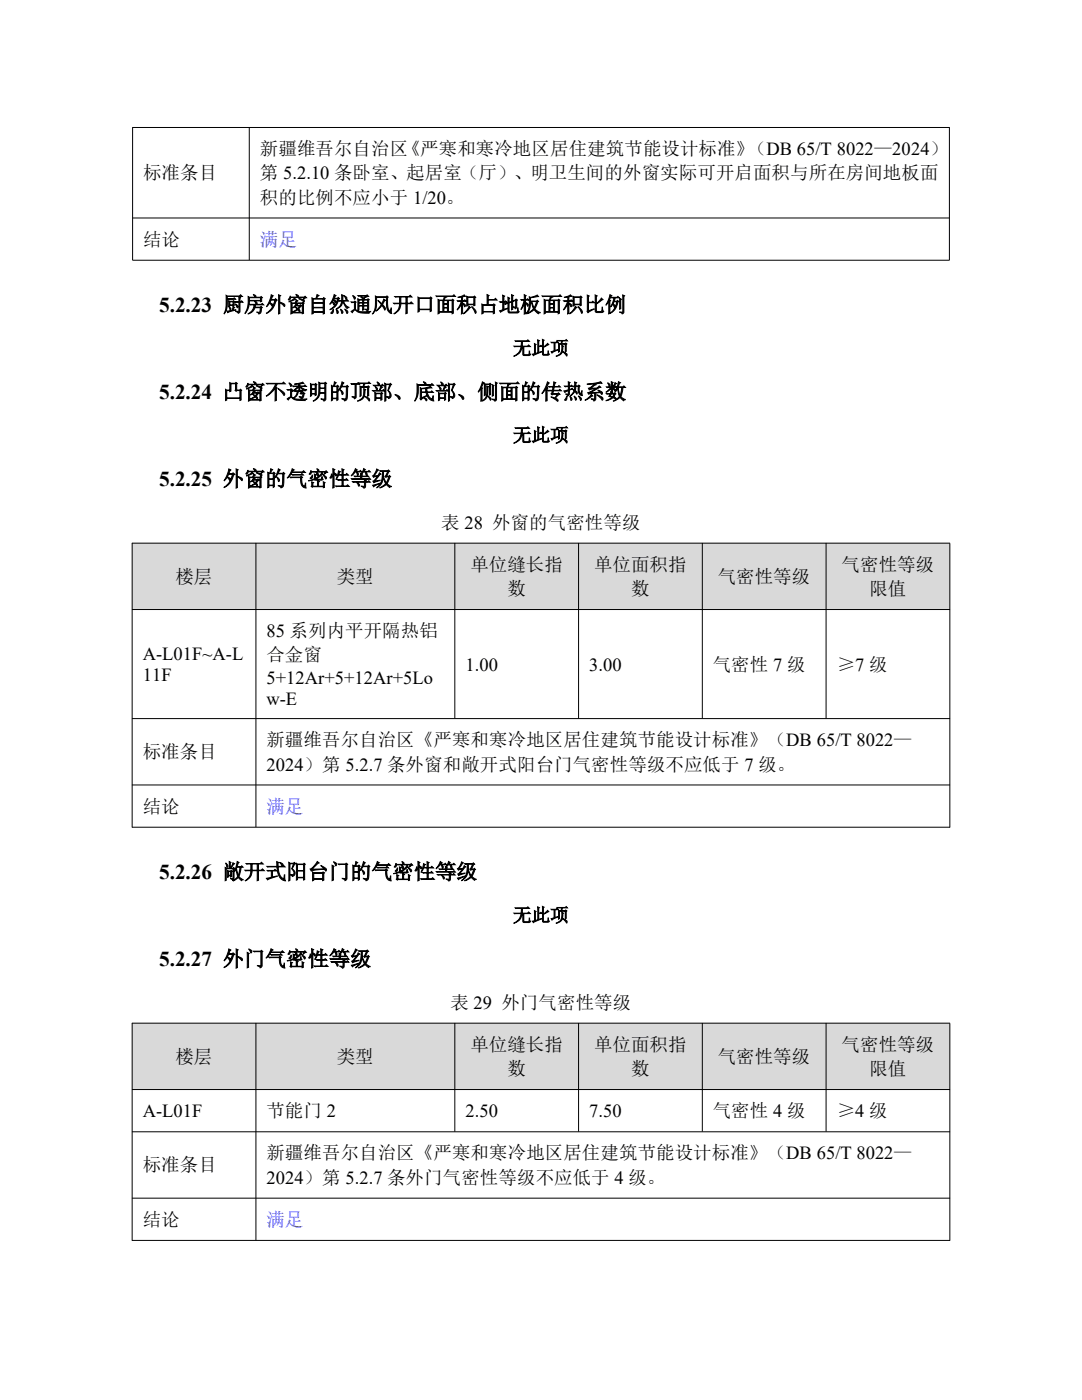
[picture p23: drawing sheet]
<svg xmlns="http://www.w3.org/2000/svg" width="216mm" height="279mm" viewBox="0 0 216 279" stroke-linecap="round" stroke-linejoin="round" font-family="sans-serif">
<defs><g id="words">
<g font-size="4.2">
<text x="31.7" y="62.2">5.2.23 厨房外窗自然通风开口面积占地板面积比例</text>
<text x="31.7" y="79.6">5.2.24 凸窗不透明的顶部、底部、侧面的传热系数</text>
<text x="31.7" y="97">5.2.25 外窗的气密性等级</text>
<text x="31.7" y="175.4">5.2.26 敞开式阳台门的气密性等级</text>
<text x="31.7" y="192.8">5.2.27 外门气密性等级</text>
</g>
<g font-size="3.7">
<text x="28.6" y="35.8">标准条目</text>
<text x="51.9" y="31">新疆维吾尔自治区《严寒和寒冷地区居住建筑节能设计标准》（DB 65/T 8022—2024）</text>
<text x="51.9" y="35.8">第 5.2.10 条卧室、起居室（厅）、明卫生间的外窗实际可开启面积与所在房间地板面</text>
<text x="51.9" y="40.6">积的比例不应小于 1/20。</text>
<text x="28.6" y="49">结论</text>
<text x="102.4" y="70.8">无此项</text>
<text x="102.4" y="88.1">无此项</text>
<text x="88.1" y="105.5">表 28 外窗的气密性等级</text>
<text x="93.9" y="113.9">单位缝长指</text>
<text x="118.5" y="113.9">单位面积指</text>
<text x="167.9" y="113.9">气密性等级</text>
<text x="35" y="116.3">楼层</text>
<text x="67.2" y="116.3">类型</text>
<text x="101.3" y="118.8">数</text>
<text x="125.9" y="118.8">数</text>
<text x="143.2" y="116.3">气密性等级</text>
<text x="173.5" y="118.8">限值</text>
<text x="28.5" y="131.7">A-L01F~A-L</text>
<text x="53.2" y="127.2">85 系列内平开隔热铝</text>
<text x="53.2" y="132">合金窗</text>
<text x="28.5" y="135.9">11F</text>
<text x="53.2" y="136.5">5+12Ar+5+12Ar+5Lo</text>
<text x="92.9" y="133.8">1.00</text>
<text x="117.6" y="133.8">3.00</text>
<text x="142.2" y="133.8">气密性 7 级</text>
<text x="167" y="133.8">≥7 级</text>
<text x="53.2" y="140.8">w-E</text>
<text x="53.2" y="148.9">新疆维吾尔自治区《严寒和寒冷地区居住建筑节能设计标准》（DB 65/T 8022—</text>
<text x="28.5" y="151.4">标准条目</text>
<text x="53.2" y="153.8">2024）第 5.2.7 条外窗和敞开式阳台门气密性等级不应低于 7 级。</text>
<text x="28.5" y="162.2">结论</text>
<text x="102.4" y="183.9">无此项</text>
<text x="89.9" y="201.3">表 29 外门气密性等级</text>
<text x="93.9" y="209.7">单位缝长指</text>
<text x="118.5" y="209.7">单位面积指</text>
<text x="167.9" y="209.7">气密性等级</text>
<text x="35" y="212.1">楼层</text>
<text x="67.2" y="212.1">类型</text>
<text x="101.3" y="214.5">数</text>
<text x="125.9" y="214.5">数</text>
<text x="143.2" y="212.1">气密性等级</text>
<text x="173.5" y="214.5">限值</text>
<text x="28.5" y="222.9">A-L01F</text>
<text x="53.2" y="222.9">节能门 2</text>
<text x="92.9" y="222.9">2.50</text>
<text x="117.6" y="222.9">7.50</text>
<text x="142.2" y="222.9">气密性 4 级</text>
<text x="167" y="222.9">≥4 级</text>
<text x="28.5" y="233.8">标准条目</text>
<text x="53.2" y="231.4">新疆维吾尔自治区《严寒和寒冷地区居住建筑节能设计标准》（DB 65/T 8022—</text>
<text x="53.2" y="236.2">2024）第 5.2.7 条外门气密性等级不应低于 4 级。</text>
<text x="28.5" y="244.6">结论</text>
</g>
<g font-size="3.7" fill="#00f">
<text x="51.9" y="49">满足</text>
<text x="53.2" y="162.2">满足</text>
<text x="53.2" y="244.6">满足</text>
</g>
</g></defs>
<path d="M26.4 25.4h163.1M26.5 25.4v26.5M49.7 25.4v26.5M189.4 25.4v26.5M26.4 43.5h163.1M26.4 51.9h163.1" fill="none" stroke="#000" stroke-width=".2"/>
<g fill="#d9d9d9">
<path d="M26.4 108.4h24.7v13.3h-24.7z" fill-rule="evenodd"/>
<path d="M51.1 108.4h39.7v13.3h-39.7z" fill-rule="evenodd"/>
<path d="M90.8 108.4h24.7v13.3h-24.7z" fill-rule="evenodd"/>
<path d="M115.4 108.4h24.8v13.3h-24.8z" fill-rule="evenodd"/>
<path d="M140.1 108.4h24.8v13.3h-24.8z" fill-rule="evenodd"/>
<path d="M164.8 108.4h24.7v13.3h-24.7z" fill-rule="evenodd"/>
</g>
<path d="M26.3 108.4h163.3M26.4 108.4v56.7M51.1 108.4v56.6M90.8 108.4v35M115.4 108.4v35M140.1 108.4v35M164.8 108.4v35M189.5 108.4v56.7M26.3 121.6h163.3M26.3 143.4h163.3M26.3 156.7h163.3M26.3 165.1h163.3" fill="none" stroke="#000" stroke-width=".2"/>
<g fill="#d9d9d9">
<path d="M26.4 204.2h24.7v13.2h-24.7z" fill-rule="evenodd"/>
<path d="M51.1 204.2h39.7v13.2h-39.7z" fill-rule="evenodd"/>
<path d="M90.8 204.2h24.7v13.2h-24.7z" fill-rule="evenodd"/>
<path d="M115.4 204.2h24.8v13.2h-24.8z" fill-rule="evenodd"/>
<path d="M140.1 204.2h24.8v13.2h-24.8z" fill-rule="evenodd"/>
<path d="M164.8 204.2h24.7v13.2h-24.7z" fill-rule="evenodd"/>
</g>
<path d="M26.3 204.2h163.3M26.3 217.4h163.3M26.4 204.2v43.4M51.1 204.2v43.3M90.8 204.2v21.6M115.4 204.2v21.6M140.1 204.2v21.6M164.8 204.2v21.6M189.5 204.2v43.4M26.3 225.9h163.3M26.3 239.1h163.3M26.3 247.6h163.3" fill="none" stroke="#000" stroke-width=".2"/>
<use href="#words"/>
</svg>
